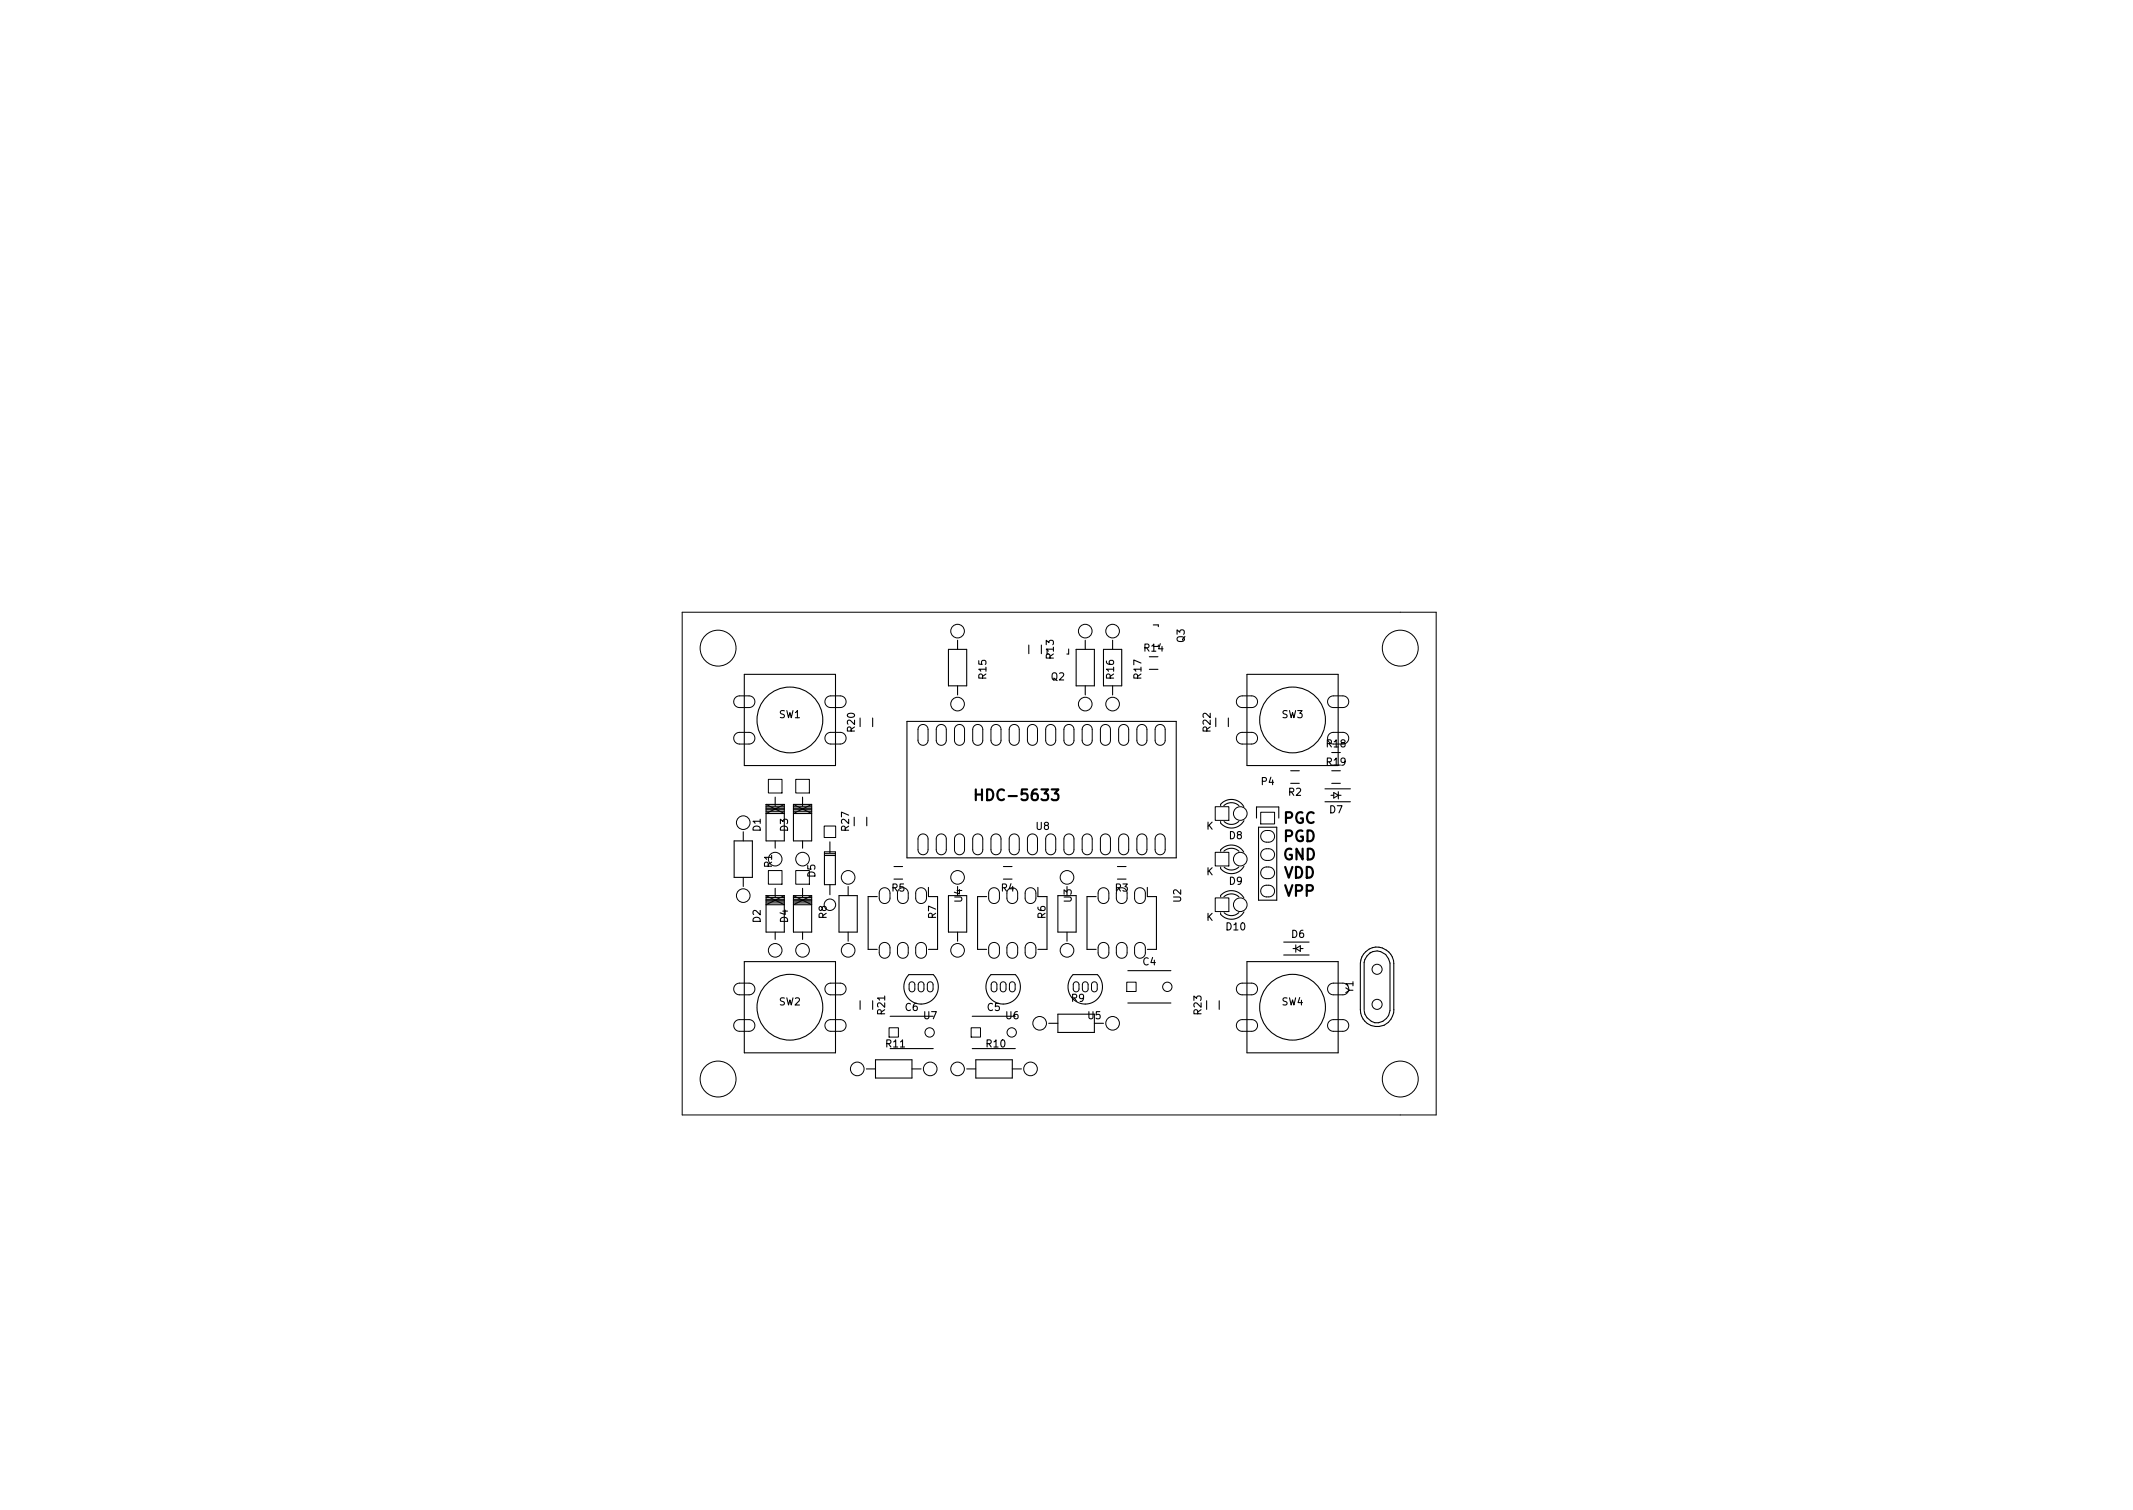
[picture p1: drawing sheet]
<svg xmlns="http://www.w3.org/2000/svg" width="297mm" height="210mm" viewBox="0 0 297 210" stroke-linecap="round" stroke-linejoin="round" font-family="sans-serif">
<defs><g id="words">
<g font-size="2.1">
<text x="136.7" y="111.5">HDC-5633</text>
<text x="178.7" y="119.7">GND</text>
<text x="178.7" y="117.2">PGD</text>
<text x="178.7" y="114.7">PGC</text>
<text x="178.8" y="122.3">VDD</text>
<text x="178.9" y="124.8">VPP</text>
</g>
<g font-size="1.4">
<text x="165" y="89.4" transform="rotate(-90 165 89.4)">Q3</text>
<text x="137.4" y="94.5" transform="rotate(-90 137.4 94.5)">R15</text>
<text x="146.4" y="94.7">Q2</text>
<text x="146.7" y="91.7" transform="rotate(-90 146.7 91.7)">R13</text>
<text x="155.1" y="94.5" transform="rotate(-90 155.1 94.5)">R16</text>
<text x="158.9" y="94.5" transform="rotate(-90 158.9 94.5)">R17</text>
<text x="159.4" y="90.7">R14</text>
<text x="108.5" y="100">SW1</text>
<text x="119.1" y="101.9" transform="rotate(-90 119.1 101.9)">R20</text>
<text x="168.6" y="101.9" transform="rotate(-90 168.6 101.9)">R22</text>
<text x="178.5" y="100">SW3</text>
<text x="184.8" y="104.1">R18</text>
<text x="184.8" y="106.6">R19</text>
<text x="175.7" y="109.3">P4</text>
<text x="179.4" y="110.8">R2</text>
<text x="185.2" y="113.2">D7</text>
<text x="105.9" y="115.7" transform="rotate(-90 105.9 115.7)">D1</text>
<text x="109.7" y="115.7" transform="rotate(-90 109.7 115.7)">D3</text>
<text x="118.2" y="115.7" transform="rotate(-90 118.2 115.7)">R27</text>
<text x="144.3" y="115.5">U8</text>
<text x="168" y="115.5">K</text>
<text x="171.2" y="116.8">D8</text>
<text x="107.5" y="120.8" transform="rotate(-90 107.5 120.8)">R1</text>
<text x="113.5" y="122.1" transform="rotate(-90 113.5 122.1)">D5</text>
<text x="124.2" y="124.1">R5</text>
<text x="134" y="125.6" transform="rotate(-90 134 125.6)">U4</text>
<text x="139.4" y="124.1">R4</text>
<text x="149.2" y="125.6" transform="rotate(-90 149.2 125.6)">U3</text>
<text x="155.3" y="124.1">R3</text>
<text x="164.5" y="125.6" transform="rotate(-90 164.5 125.6)">U2</text>
<text x="168" y="121.9">K</text>
<text x="171.2" y="123.2">D9</text>
<text x="105.9" y="128.4" transform="rotate(-90 105.9 128.4)">D2</text>
<text x="109.7" y="128.4" transform="rotate(-90 109.7 128.4)">D4</text>
<text x="115.1" y="127.9" transform="rotate(-90 115.1 127.9)">R8</text>
<text x="130.4" y="127.9" transform="rotate(-90 130.4 127.9)">R7</text>
<text x="145.6" y="127.9" transform="rotate(-90 145.6 127.9)">R6</text>
<text x="168" y="128.2">K</text>
<text x="170.8" y="129.5">D10</text>
<text x="179.9" y="130.6">D6</text>
<text x="159.2" y="134.4">C4</text>
<text x="108.5" y="140">SW2</text>
<text x="123.2" y="141.2" transform="rotate(-90 123.2 141.2)">R21</text>
<text x="126.1" y="140.8">C6</text>
<text x="128.6" y="141.9">U7</text>
<text x="137.5" y="140.8">C5</text>
<text x="140.1" y="141.9">U6</text>
<text x="149.2" y="139.5">R9</text>
<text x="151.5" y="141.9">U5</text>
<text x="167.3" y="141.2" transform="rotate(-90 167.3 141.2)">R23</text>
<text x="178.5" y="140">SW4</text>
<text x="188.5" y="138.3" transform="rotate(-90 188.5 138.3)">Y1</text>
<text x="123.4" y="145.8">R11</text>
<text x="137.4" y="145.8">R10</text>
</g>
</g></defs>
<path d="M135.9 109.9v1.5M135.9 110.6h.8M146.5 109.9h.9l-.5 .6a.41 .41 0 0 1 .5 .3v.3l-.2 .2-.5 .1-.2-.1" fill="none" stroke="#000" stroke-width=".3"/>
<g fill="none" stroke="#000" stroke-width=".14">
<path d="M95 85.2h105v70h-105zM102.4 97.1l.5-.2h1.4a.81 .81 0 0 1 .8 .8 .81 .81 0 0 1-.8 .8h-1.3a.81 .81 0 0 1-.8-.5 .81 .81 0 0 1 .2-.9zM115.1 97.1l.5-.2h1.4a.81 .81 0 0 1 .8 .8 .81 .81 0 0 1-.8 .8h-1.3a.81 .81 0 0 1-.8-.5 .81 .81 0 0 1 .2-.9zM172.4 97.1l.5-.2h1.4a.81 .81 0 0 1 .8 .8 .81 .81 0 0 1-.8 .8h-1.3a.81 .81 0 0 1-.8-.5 .81 .81 0 0 1 .2-.9zM185.1 97.1l.5-.2h1.4a.81 .81 0 0 1 .8 .8 .81 .81 0 0 1-.8 .8h-1.3a.81 .81 0 0 1-.8-.5 .81 .81 0 0 1 .2-.9zM102.4 102.2l.5-.2h1.4a.81 .81 0 0 1 .8 .8 .81 .81 0 0 1-.8 .8h-1.3a.81 .81 0 0 1-.8-.5 .81 .81 0 0 1 .2-.9zM107 108.5h1.9v1.9h-1.9zM110.8 108.5h1.9v1.9h-1.9zM114.8 115h1.6v1.6h-1.6zM115.1 102.2l.5-.2h1.4a.81 .81 0 0 1 .8 .8 .81 .81 0 0 1-.8 .8h-1.3a.81 .81 0 0 1-.8-.5 .81 .81 0 0 1 .2-.9zM128 116.3a.7 .7 0 0 1 .8-.1 .7 .7 0 0 1 .4 .6v1.5a.7 .7 0 0 1-.7 .7 .7 .7 0 0 1-.7-.7v-1.5zM128 101.1a.7 .7 0 0 1 .8-.2 .7 .7 0 0 1 .4 .7v1.5a.7 .7 0 0 1-.7 .7 .7 .7 0 0 1-.7-.7v-1.6z"/>
<path d="M130.6 116.3a.7 .7 0 0 1 .7-.1 .7 .7 0 0 1 .5 .6v1.5a.7 .7 0 0 1-.7 .7 .7 .7 0 0 1-.7-.7v-1.5zM130.6 101.1a.7 .7 0 0 1 .7-.2 .7 .7 0 0 1 .5 .7v1.5a.7 .7 0 0 1-.7 .7 .7 .7 0 0 1-.7-.7v-1.6zM133.1 116.3a.7 .7 0 0 1 .8-.1 .7 .7 0 0 1 .4 .6v1.5a.7 .7 0 0 1-.7 .7 .7 .7 0 0 1-.7-.7v-1.5zM133.1 101.1a.7 .7 0 0 1 .8-.2 .7 .7 0 0 1 .4 .7v1.5a.7 .7 0 0 1-.7 .7 .7 .7 0 0 1-.7-.7v-1.6zM135.7 116.3a.7 .7 0 0 1 .7-.1 .7 .7 0 0 1 .5 .6v1.5a.7 .7 0 0 1-.7 .7 .7 .7 0 0 1-.7-.7v-1.5zM135.7 101.1a.7 .7 0 0 1 .7-.2 .7 .7 0 0 1 .5 .7v1.5a.7 .7 0 0 1-.7 .7 .7 .7 0 0 1-.7-.7v-1.6zM138.2 116.3a.7 .7 0 0 1 .8-.1 .7 .7 0 0 1 .4 .6v1.5a.7 .7 0 0 1-.7 .7 .7 .7 0 0 1-.7-.7v-1.5zM138.2 101.1a.7 .7 0 0 1 .8-.2 .7 .7 0 0 1 .4 .7v1.5a.7 .7 0 0 1-.7 .7 .7 .7 0 0 1-.7-.7v-1.6zM140.7 116.3a.7 .7 0 0 1 .8-.1 .7 .7 0 0 1 .4 .6v1.5a.7 .7 0 0 1-.7 .7 .7 .7 0 0 1-.7-.7v-1.5zM140.7 101.1a.7 .7 0 0 1 .8-.2 .7 .7 0 0 1 .4 .7v1.5a.7 .7 0 0 1-.7 .7 .7 .7 0 0 1-.7-.7v-1.6zM143.3 116.3a.7 .7 0 0 1 .7-.1 .7 .7 0 0 1 .5 .6v1.5a.7 .7 0 0 1-.7 .7 .7 .7 0 0 1-.7-.7v-1.5zM143.3 101.1a.7 .7 0 0 1 .7-.2 .7 .7 0 0 1 .5 .7v1.5a.7 .7 0 0 1-.7 .7 .7 .7 0 0 1-.7-.7v-1.6z"/>
<path d="M145.8 116.3a.7 .7 0 0 1 .8-.1 .7 .7 0 0 1 .4 .6v1.5a.7 .7 0 0 1-.7 .7 .7 .7 0 0 1-.7-.7v-1.5zM145.8 101.1a.7 .7 0 0 1 .8-.2 .7 .7 0 0 1 .4 .7v1.5a.7 .7 0 0 1-.7 .7 .7 .7 0 0 1-.7-.7v-1.6zM148.4 116.3a.7 .7 0 0 1 .7-.1 .7 .7 0 0 1 .5 .6v1.5a.7 .7 0 0 1-.7 .7 .7 .7 0 0 1-.7-.7v-1.5zM148.4 101.1a.7 .7 0 0 1 .7-.2 .7 .7 0 0 1 .5 .7v1.5a.7 .7 0 0 1-.7 .7 .7 .7 0 0 1-.7-.7v-1.6zM150.9 116.3a.7 .7 0 0 1 .8-.1 .7 .7 0 0 1 .4 .6v1.5a.7 .7 0 0 1-.7 .7 .7 .7 0 0 1-.7-.7v-1.5zM150.9 101.1a.7 .7 0 0 1 .8-.2 .7 .7 0 0 1 .4 .7v1.5a.7 .7 0 0 1-.7 .7 .7 .7 0 0 1-.7-.7v-1.6zM153.4 116.3a.7 .7 0 0 1 .8-.1 .7 .7 0 0 1 .4 .6v1.5a.7 .7 0 0 1-.7 .7 .7 .7 0 0 1-.7-.7v-1.5zM153.4 101.1a.7 .7 0 0 1 .8-.2 .7 .7 0 0 1 .4 .7v1.5a.7 .7 0 0 1-.7 .7 .7 .7 0 0 1-.7-.7v-1.6zM156 116.3a.7 .7 0 0 1 .7-.1 .7 .7 0 0 1 .5 .6v1.5a.7 .7 0 0 1-.7 .7 .7 .7 0 0 1-.7-.7v-1.5zM156 101.1a.7 .7 0 0 1 .7-.2 .7 .7 0 0 1 .5 .7v1.5a.7 .7 0 0 1-.7 .7 .7 .7 0 0 1-.7-.7v-1.6zM158.5 116.3a.7 .7 0 0 1 .8-.1 .7 .7 0 0 1 .4 .6v1.5a.7 .7 0 0 1-.7 .7 .7 .7 0 0 1-.7-.7v-1.5zM158.5 101.1a.7 .7 0 0 1 .8-.2 .7 .7 0 0 1 .4 .7v1.5a.7 .7 0 0 1-.7 .7 .7 .7 0 0 1-.7-.7v-1.6z"/>
<path d="M161.1 116.3a.7 .7 0 0 1 .7-.1 .7 .7 0 0 1 .5 .6v1.5a.7 .7 0 0 1-.7 .7 .7 .7 0 0 1-.7-.7v-1.5zM161.1 101.1a.7 .7 0 0 1 .7-.2 .7 .7 0 0 1 .5 .7v1.5a.7 .7 0 0 1-.7 .7 .7 .7 0 0 1-.7-.7v-1.6zM169.2 112.3h1.9v1.9h-1.9zM169.2 118.7h1.9v1.9h-1.9zM172.4 102.2l.5-.2h1.4a.81 .81 0 0 1 .8 .8 .81 .81 0 0 1-.8 .8h-1.3a.81 .81 0 0 1-.8-.5 .81 .81 0 0 1 .2-.9zM175.6 113.1h1.9v1.6h-1.9zM175.8 115.9l.4-.2 .5-.1a.81 .81 0 0 1 .8 .9 .81 .81 0 0 1-.8 .8h-.3a.81 .81 0 0 1-.8-.5 .81 .81 0 0 1 .2-.9zM175.8 118.4l.4-.2h.5a.81 .81 0 0 1 .8 .8 .81 .81 0 0 1-.8 .8h-.3a.81 .81 0 0 1-.8-.5 .81 .81 0 0 1 .2-.9zM185.7 103.6a.81 .81 0 0 1-.8-.8 .81 .81 0 0 1 .8-.8h1.3a.81 .81 0 0 1 .8 .8 .81 .81 0 0 1-.8 .8M102.4 137.1l.5-.2h1.4a.81 .81 0 0 1 .8 .8 .81 .81 0 0 1-.8 .8h-1.3a.81 .81 0 0 1-.8-.5 .81 .81 0 0 1 .2-.9zM107 121.2h1.9v1.9h-1.9zM110.8 121.2h1.9v1.9h-1.9z"/>
<path d="M115.1 137.1l.5-.2h1.4a.81 .81 0 0 1 .8 .8 .81 .81 0 0 1-.8 .8h-1.3a.81 .81 0 0 1-.8-.5 .81 .81 0 0 1 .2-.9zM122.7 123.8a.75 .75 0 0 1 .8-.1 .75 .75 0 0 1 .4 .7v.7a.75 .75 0 0 1-.7 .7 .75 .75 0 0 1-.8-.7l.1-.9zM122.7 131.4a.75 .75 0 0 1 .8-.1 .75 .75 0 0 1 .4 .7v.7a.75 .75 0 0 1-.7 .7 .75 .75 0 0 1-.8-.7l.1-.9zM125.2 123.8a.75 .75 0 0 1 .8-.1 .75 .75 0 0 1 .5 .7v.7a.75 .75 0 0 1-.8 .7 .75 .75 0 0 1-.7-.7v-.9zM125.2 131.4a.75 .75 0 0 1 .8-.1 .75 .75 0 0 1 .5 .7v.7a.75 .75 0 0 1-.8 .7 .75 .75 0 0 1-.7-.7v-.9zM126.7 136.8l.4-.1 .3 .3v.8l-.3 .3h-.3l-.2-.3v-.7zM127.7 123.8a.75 .75 0 0 1 .9-.1 .75 .75 0 0 1 .4 .7v.7a.75 .75 0 0 1-.7 .7 .75 .75 0 0 1-.8-.7v-.9zM127.7 131.4a.75 .75 0 0 1 .9-.1 .75 .75 0 0 1 .4 .7v.7a.75 .75 0 0 1-.7 .7 .75 .75 0 0 1-.8-.7v-.9zM128 136.8l.4-.1 .3 .3v.8l-.3 .3h-.3l-.2-.3v-.7zM129.3 136.8l.3-.1 .3 .3v.8l-.3 .3h-.3l-.1-.3-.1-.7zM137.9 123.8a.75 .75 0 0 1 .8-.1 .75 .75 0 0 1 .5 .7v.7a.75 .75 0 0 1-.8 .7 .75 .75 0 0 1-.7-.7v-.9zM137.9 131.4a.75 .75 0 0 1 .8-.1 .75 .75 0 0 1 .5 .7v.7a.75 .75 0 0 1-.8 .7 .75 .75 0 0 1-.7-.7v-.9z"/>
<path d="M138.1 136.8l.4-.1 .3 .3v.8l-.3 .3h-.3l-.2-.3v-.7zM139.4 136.8l.4-.1 .3 .3v.8l-.3 .3h-.3l-.2-.3v-.7zM140.4 123.8a.75 .75 0 0 1 .9-.1 .75 .75 0 0 1 .4 .7v.7a.75 .75 0 0 1-.7 .7 .75 .75 0 0 1-.8-.7v-.9zM140.4 131.4a.75 .75 0 0 1 .9-.1 .75 .75 0 0 1 .4 .7v.7a.75 .75 0 0 1-.7 .7 .75 .75 0 0 1-.8-.7v-.9zM140.7 136.8l.4-.1 .3 .3v.8l-.3 .3h-.3l-.2-.3v-.7zM143 123.8a.75 .75 0 0 1 .8-.1 .75 .75 0 0 1 .5 .7v.7a.75 .75 0 0 1-.8 .7 .75 .75 0 0 1-.7-.7v-.9zM143 131.4a.75 .75 0 0 1 .8-.1 .75 .75 0 0 1 .5 .7v.7a.75 .75 0 0 1-.8 .7 .75 .75 0 0 1-.7-.7v-.9zM149.6 136.8l.4-.1 .2 .3v.8l-.2 .3h-.3l-.2-.3v-.7zM150.8 136.8l.4-.1 .3 .3v.8l-.3 .3h-.3l-.2-.3v-.7zM152.1 136.8l.4-.1 .3 .3v.8l-.3 .3h-.3l-.2-.3v-.7zM153.1 123.8a.75 .75 0 0 1 .9-.1 .75 .75 0 0 1 .4 .7v.7a.75 .75 0 0 1-.7 .7 .75 .75 0 0 1-.8-.7v-.9zM153.1 131.4a.75 .75 0 0 1 .9-.1 .75 .75 0 0 1 .4 .7v.7a.75 .75 0 0 1-.7 .7 .75 .75 0 0 1-.8-.7v-.9z"/>
<path d="M155.5 124.4v.7a.75 .75 0 0 0 .7 .7 .75 .75 0 0 0 .8-.7v-.7M155.7 131.4a.75 .75 0 0 1 .8-.1 .75 .75 0 0 1 .5 .7v.7a.75 .75 0 0 1-.8 .7 .75 .75 0 0 1-.7-.7v-.9zM156.9 136.8h1.3v1.3h-1.3zM158.2 123.8a.75 .75 0 0 1 .8-.1 .75 .75 0 0 1 .5 .7v.7a.75 .75 0 0 1-.8 .7 .75 .75 0 0 1-.7-.7v-.9zM158.2 131.4a.75 .75 0 0 1 .8-.1 .75 .75 0 0 1 .5 .7v.7a.75 .75 0 0 1-.8 .7 .75 .75 0 0 1-.7-.7v-.9zM169.2 125h1.9v1.9h-1.9zM172.4 137.1l.5-.2h1.4a.81 .81 0 0 1 .8 .8 .81 .81 0 0 1-.8 .8h-1.3a.81 .81 0 0 1-.8-.5 .81 .81 0 0 1 .2-.9zM175.8 121l.4-.3h.5a.81 .81 0 0 1 .8 .8 .81 .81 0 0 1-.8 .8h-.3a.81 .81 0 0 1-.8-.5 .81 .81 0 0 1 .2-.8zM175.8 123.5l.4-.2h.5a.81 .81 0 0 1 .8 .8 .81 .81 0 0 1-.8 .8h-.3a.81 .81 0 0 1-.8-.5 .81 .81 0 0 1 .2-.9zM187 136.9h-1.3a.81 .81 0 0 0-.8 .8 .81 .81 0 0 0 .8 .8h1.3M102.4 142.2l.5-.2h1.4a.81 .81 0 0 1 .8 .8 .81 .81 0 0 1-.8 .8h-1.3a.81 .81 0 0 1-.8-.5 .81 .81 0 0 1 .2-.9zM115.1 142.2l.5-.2h1.4a.81 .81 0 0 1 .8 .8 .81 .81 0 0 1-.8 .8h-1.3a.81 .81 0 0 1-.8-.5 .81 .81 0 0 1 .2-.9z"/>
<path d="M123.8 143.1h1.3v1.3h-1.3zM135.2 143.1h1.3v1.3h-1.3zM172.4 142.2l.5-.2h1.4a.81 .81 0 0 1 .8 .8 .81 .81 0 0 1-.8 .8h-1.3a.81 .81 0 0 1-.8-.5 .81 .81 0 0 1 .2-.9zM185.1 142.2l.5-.2h1.4a.81 .81 0 0 1 .8 .8 .81 .81 0 0 1-.8 .8h-1.3a.81 .81 0 0 1-.8-.5 .81 .81 0 0 1 .2-.9z"/>
<circle cx="100" cy="90.2" r="2.5"/>
<circle cx="133.3" cy="98" r=".95"/>
<circle cx="133.3" cy="87.9" r=".95"/>
<circle cx="151.1" cy="87.9" r=".95"/>
<circle cx="151.1" cy="98" r=".95"/>
<circle cx="154.9" cy="87.9" r=".95"/>
<circle cx="154.9" cy="98" r=".95"/>
<circle cx="195" cy="90.2" r="2.5"/>
<circle cx="103.5" cy="114.5" r=".95"/>
<circle cx="108" cy="119.6" r=".95"/>
<circle cx="111.8" cy="119.6" r=".95"/>
<circle cx="172.7" cy="119.6" r=".95"/>
<circle cx="172.7" cy="113.3" r=".95"/>
<circle cx="103.5" cy="124.7" r=".95"/>
<circle cx="108" cy="132.3" r=".95"/>
<circle cx="111.8" cy="132.3" r=".95"/>
<circle cx="115.6" cy="126" r=".8"/>
<circle cx="118.1" cy="122.2" r=".95"/>
<circle cx="118.1" cy="132.3" r=".95"/>
<circle cx="133.3" cy="132.3" r=".95"/>
<circle cx="133.3" cy="122.2" r=".95"/>
<circle cx="148.6" cy="132.3" r=".95"/>
<circle cx="148.6" cy="122.2" r=".95"/>
<circle cx="162.6" cy="137.4" r=".65"/>
<circle cx="172.7" cy="126" r=".95"/>
<circle cx="191.8" cy="139.8" r=".7"/>
<circle cx="191.8" cy="135" r=".7"/>
<circle cx="100" cy="150.2" r="2.5"/>
<circle cx="119.4" cy="148.8" r=".95"/>
<circle cx="129.5" cy="143.8" r=".65"/>
<circle cx="129.5" cy="148.8" r=".95"/>
<circle cx="133.3" cy="148.8" r=".95"/>
<circle cx="140.9" cy="143.8" r=".65"/>
<circle cx="143.5" cy="148.8" r=".95"/>
<circle cx="144.8" cy="142.5" r=".95"/>
<circle cx="154.9" cy="142.5" r=".95"/>
<circle cx="195" cy="150.2" r="2.5"/>
</g>
<g fill="none" stroke="#000" stroke-width=".15">
<path d="M103.7 93.9h12.7v12.7h-12.7zM119.8 100v1.2M121.5 100v1.2M132.1 90.4h2.5v5.1h-2.5zM133.3 89.1v1.3M133.3 95.5v1.3M143.3 89.8v1.2M145 89.8v1.2M148.8 90.4v.7h-.2M149.9 90.4h2.5v5.1h-2.5zM151.1 89.1v1.3M151.1 95.5v1.3"/>
<path d="M153.7 90.4h2.5v5.1h-2.5zM154.9 89.1v1.3M154.9 95.5v1.3M160.1 93.2h1.2M160.1 91.4h1.2M160.6 87h.7v.3M169.3 100v1.2M171.1 100v1.2M173.6 93.9h12.7v12.7h-12.7zM102.2 117.1h2.6v5.1h-2.6zM103.5 115.8v1.3M106.7 112.5h2.5"/>
<path d="M106.7 112.8h2.5M106.7 113h2.5M106.7 112.3h2.5M106.7 112l2.5 1.3h-2.5l2.5-1.3M106.7 112.6h2.5M106.7 112h2.5M106.7 112v5.1h2.5v-5.1M108 111v1.3M108 117.1v1M110.5 112.5h2.5M110.5 112.8h2.5M110.5 113h2.5"/>
<path d="M110.5 112.3h2.5M110.5 112l2.5 1.3h-2.5l2.5-1.3M110.5 112.6h2.5M110.5 112h2.5M110.5 112v5.1h2.5v-5.1M111.8 111v1.3M111.8 117.1v1M114.8 119.1h1.5M114.8 118.9h1.5M114.8 118.6h1.5v4.6h-1.5zM115.6 117.2v1.5M119 113.8v1.2"/>
<path d="M120.7 113.8v1.2M126.3 100.4h37.5v19h-37.5zM170 112.2v-.2a2 2 0 0 1 3.2 .3M170 118.5v-.2a2 2 0 0 1 3.2 .4M170 114.4v.2M170.4 112.2a1.55 1.55 0 0 1 2.1 0M170.4 118.5a1.55 1.55 0 0 1 2.1 0M172.5 114.4a1.48 1.48 0 0 1-2 0M173.2 114.3a1.99 1.99 0 0 1-3.2 .3M175 113.9v-1.5h3.1v1.5M175.3 115.2h2.5v10.1h-2.5zM179.7 107.3h1.2"/>
<path d="M179.7 109.1h1.2M184.5 109.8h3.6M184.5 111.6h3.6M185.4 110.7h.3M185.5 107.3h1.2M185.5 109.1h1.2M185.5 104.8h1.2M185.7 110.4l.7 .3-.7 .4zM186.4 110.2v1M186.4 110.7h.4M103.5 122.2v1.2M103.7 133.9h12.7v12.7h-12.7z"/>
<path d="M106.7 124.7v5.1h2.5v-5.1M106.7 125.2h2.5M106.7 125.5h2.5M106.7 125.7h2.5M106.7 125h2.5M106.7 124.7l2.5 1.3h-2.5l2.5-1.3M106.7 125.3h2.5M106.7 124.7h2.5M108 123.7v1.3M108 129.8v1M110.5 125.2h2.5M110.5 125.5h2.5"/>
<path d="M110.5 125.7h2.5M110.5 125h2.5M110.5 124.7l2.5 1.3h-2.5l2.5-1.3M110.5 125.3h2.5M110.5 124.7h2.5M110.5 124.7v5.1h2.5v-5.1M111.8 123.7v1.3M111.8 129.8v1M115.6 123.2v1.4M116.8 124.7h2.6v5.1h-2.6zM118.1 123.4v1.3M118.1 129.8v1.3"/>
<path d="M119.8 139.3v1.2M121.5 139.3v1.2M122.2 124.8h-1.3v7.4h1.3M124.5 120.7h1.2M124.5 122.4h1.2M126.6 135.7h3.4a2.4 2.4 0 0 1 0 3.4 2.4 2.4 0 0 1-3.4 0 2.4 2.4 0 0 1 0-3.4zM129.3 123.6v1.2h1.3v7.4h-1.3M132.1 124.7h2.5v5.1h-2.5zM133.3 129.8v1.3M137.4 124.8h-1.3v7.4h1.3M139.7 120.7h1.2M139.7 122.4h1.2"/>
<path d="M141.4 135.7h-3.4a2.4 2.4 0 0 0 0 3.4 2.4 2.4 0 0 0 3.4 0 2.4 2.4 0 0 0 0-3.4M144.5 123.6v1.2h1.3v7.4h-1.3M147.3 124.7h2.6v5.1h-2.6zM148.6 129.8v1.3M149.4 135.7h3.4a2.4 2.4 0 0 1 0 3.4 2.4 2.4 0 0 1-3.4 0 2.4 2.4 0 0 1 0-3.4zM152.6 124.8h-1.2v7.4h1.2M155.6 120.7h1.2M155.6 122.4h1.2M157.1 135.2h6M157.1 139.7h6M159.8 123.6v1.2h1.2v7.4h-1.2M168 139.3v1.2"/>
<path d="M169.8 139.3v1.2M170 124.9v-.2a2 2 0 0 1 3.2 .3M170 120.7v.2M170 127.1v.2M170.4 124.9a1.55 1.55 0 0 1 2.1 0M172.5 120.7a1.48 1.48 0 0 1-2 0M172.5 127.1a1.48 1.48 0 0 1-2 0M173.2 120.6a1.99 1.99 0 0 1-3.2 .4M173.2 127a1.99 1.99 0 0 1-3.2 .3M173.6 133.9h12.7v12.7h-12.7zM178.8 133h3.5M178.8 131.2h3.5"/>
<path d="M180.1 132.1h.3M180.4 132.1l.7-.4v.8zM180.4 131.6v1M181.1 132.1h.4M189.4 134.1a2.33 2.33 0 0 1 2.4-2.2 2.33 2.33 0 0 1 2.3 2.3v6.4M189.4 134.2v6.4M190.8 132.7a1.84 1.84 0 0 1 2.8 1.4v6.6a1.8 1.8 0 0 1-1.8 1.7 1.8 1.8 0 0 1-1.8-1.7M190.9 132.6l-.5 .5-.3 .5-.1 .4v6.6M120.6 148.8h1.3M121.9 147.6h5.1v2.5h-5.1zM124 141.5h6M124 146h6"/>
<path d="M127 148.8h1.3M134.6 148.8h1.3M135.4 141.5h6M135.4 146h6M135.9 147.6h5.1v2.5h-5.1zM141 148.8h1.2M146 142.5h1.3M147.3 141.2h5.1v2.6h-5.1zM152.4 142.5h1.3M194.1 140.6a2.33 2.33 0 0 1-2.3 2.3 2.33 2.33 0 0 1-2.4-2.3"/>
<circle cx="110" cy="100.2" r="4.6"/>
<circle cx="180" cy="100.2" r="4.6"/>
<circle cx="110" cy="140.2" r="4.6"/>
<circle cx="180" cy="140.2" r="4.6"/>
</g>
<use href="#words"/>
</svg>
